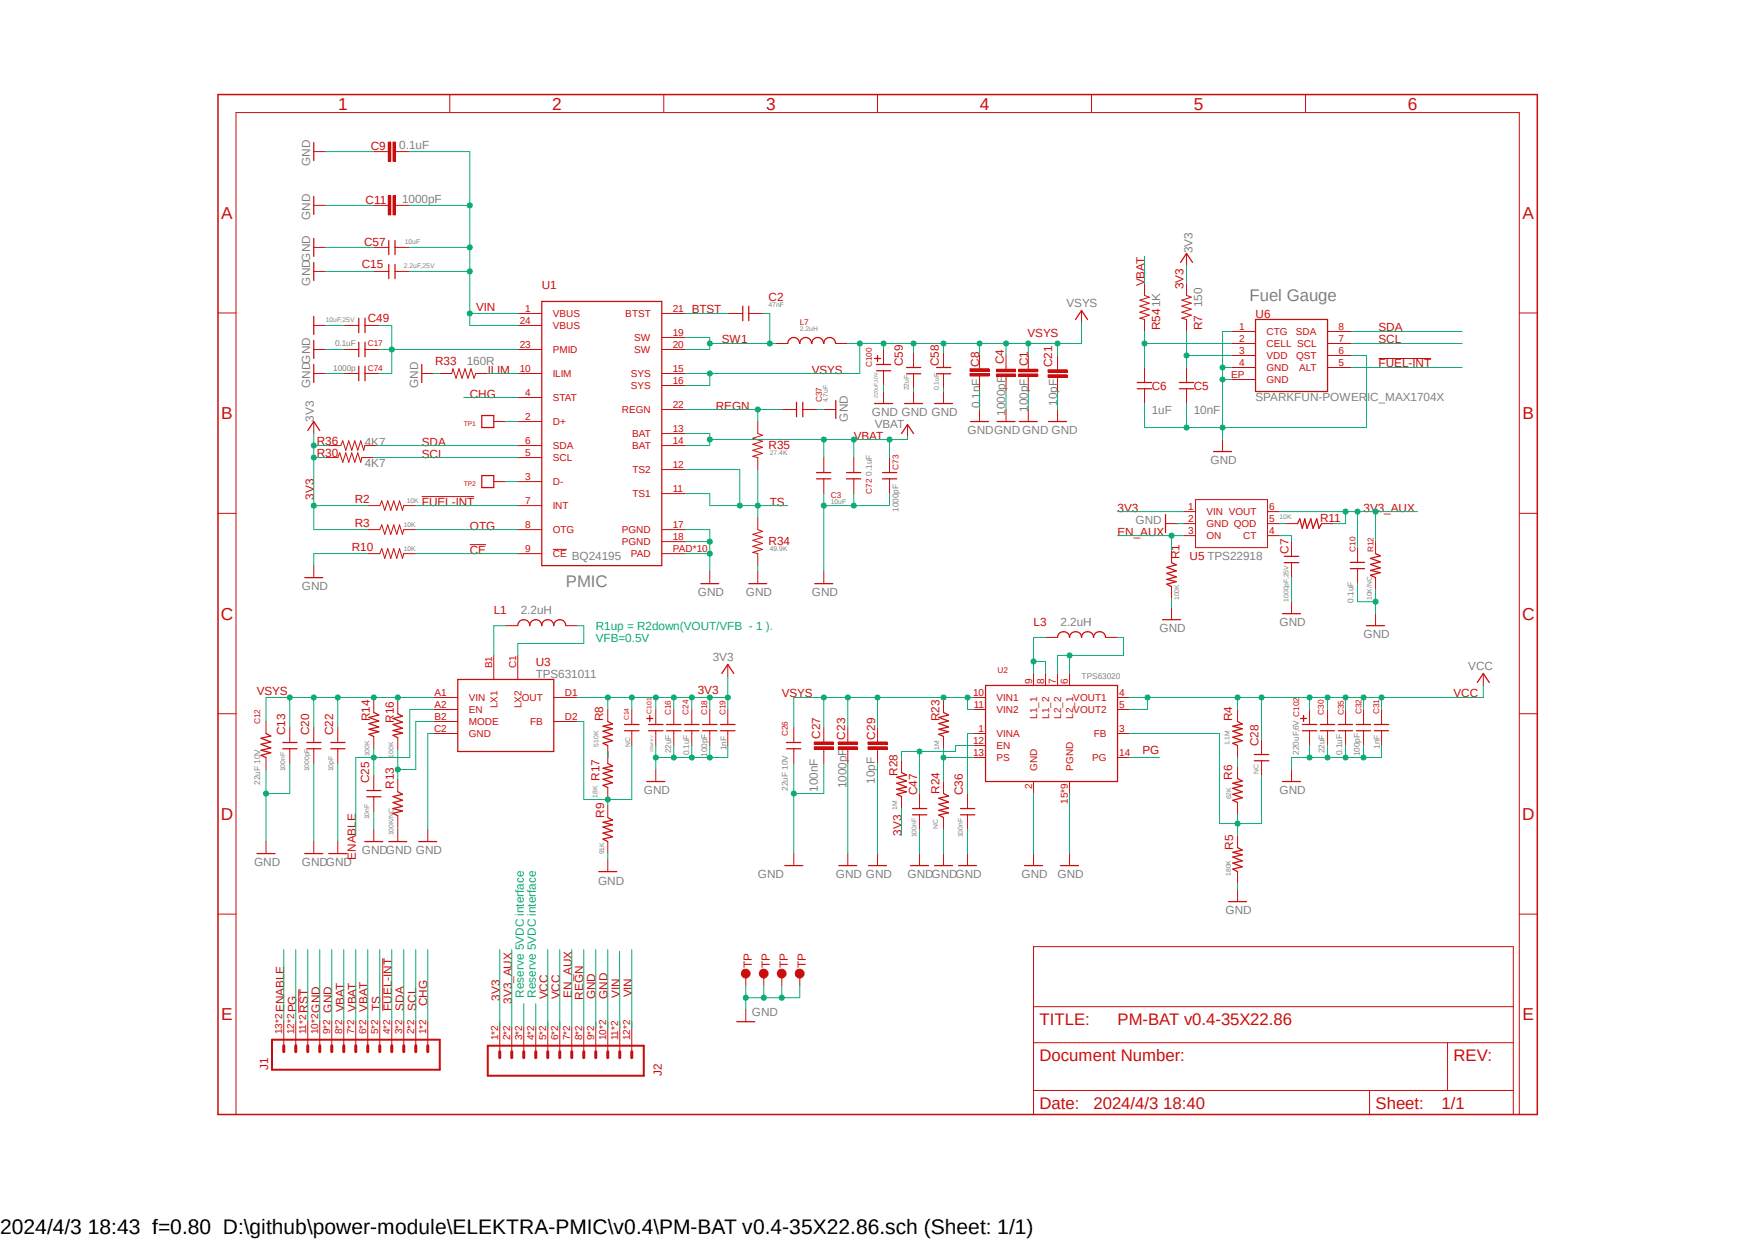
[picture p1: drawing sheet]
<svg xmlns="http://www.w3.org/2000/svg" width="297mm" height="210mm" viewBox="0 0 297 210" stroke-linecap="round" stroke-linejoin="round" font-family="sans-serif">
<defs><g id="words">
<g font-size="3.6">
<text x="0" y="208.9">2024/4/3</text>
<text x="14.9" y="208.9">18:43 f=0.80 D:\github\power-module\ELEKTRA-PMIC\v0.4\PM-BAT v0.4-35X22.86.sch (Sheet: 1/1)</text>
</g>
<g font-size="2.9" fill="#c90d0c">
<text x="57.2" y="18.5">1</text>
<text x="93.5" y="18.5">2</text>
<text x="129.7" y="18.5">3</text>
<text x="165.9" y="18.5">4</text>
<text x="202.1" y="18.5">5</text>
<text x="238.4" y="18.5">6</text>
<text x="37.5" y="37">A</text>
<text x="257.8" y="37">A</text>
<text x="37.5" y="70.9">B</text>
<text x="257.8" y="70.9">B</text>
<text x="37.4" y="104.9">C</text>
<text x="257.7" y="104.9">C</text>
<text x="37.4" y="138.8">D</text>
<text x="257.7" y="138.8">D</text>
<text x="37.5" y="172.7">E</text>
<text x="257.8" y="172.7">E</text>
</g>
<g font-size="2.8" fill="#808080">
<text x="211.6" y="51">Fuel Gauge</text>
<text x="95.8" y="99.3">PMIC</text>
</g>
<g font-size="2.8" fill="#c90d0c">
<text x="176" y="173.4">TITLE:</text>
<text x="189.2" y="173.4">PM-BAT v0.4-35X22.86</text>
<text x="176" y="179.5">Document Number:</text>
<text x="246.1" y="179.5">REV:</text>
<text x="176" y="187.6">Date:</text>
<text x="185.2" y="187.6">2024/4/3</text>
<text x="197" y="187.6">18:40</text>
<text x="232.9" y="187.6">Sheet:</text>
<text x="244.1" y="187.6">1/1</text>
</g>
<g font-size="2" fill="#808080">
<text x="52.5" y="28.1" transform="rotate(-90 52.5 28.1)">GND</text>
<text x="67.6" y="25.2">0.1uF</text>
<text x="68.1" y="34.3">1000pF</text>
<text x="52.5" y="37.2" transform="rotate(-90 52.5 37.2)">GND</text>
<text x="201.9" y="42.9" transform="rotate(-90 201.9 42.9)">3V3</text>
<text x="52.5" y="48.3" transform="rotate(-90 52.5 48.3)">GNDGND</text>
<text x="180.6" y="52">VSYS</text>
<text x="203.5" y="52" transform="rotate(-90 203.5 52)">150</text>
<text x="52.5" y="65.6" transform="rotate(-90 52.5 65.6)">GNDGND</text>
<text x="70.8" y="65.6" transform="rotate(-90 70.8 65.6)">GND</text>
<text x="79" y="61.8">160R</text>
<text x="53.1" y="71.3" transform="rotate(-90 53.1 71.3)">3V3</text>
<text x="143.6" y="71.3" transform="rotate(-90 143.6 71.3)">GND</text>
<text x="147.6" y="70.3">GND GND GND</text>
<text x="166" y="69.1" transform="rotate(-90 166 69.1)">0.1nF</text>
<text x="170.2" y="70.4" transform="rotate(-90 170.2 70.4)">1000pF</text>
<text x="174" y="69.6" transform="rotate(-90 174 69.6)">100pF</text>
<text x="179" y="68.7" transform="rotate(-90 179 68.7)">10pF</text>
<text x="195" y="70">1uF</text>
<text x="202.1" y="70">10nF</text>
<text x="212.6" y="67.9">SPARKFUN-POWER</text>
<text x="231.5" y="67.9">IC_MAX1704X</text>
<text x="61.8" y="75.5">4K7</text>
<text x="148.1" y="72.3">VBAT</text>
<text x="163.8" y="73.4">GNDGND GND GND</text>
<text x="61.8" y="79">4K7</text>
<text x="205" y="78.4">GND</text>
<text x="192.3" y="88.6">GND</text>
<text x="96.8" y="94.7">BQ24195</text>
<text x="51.1" y="99.8">GND</text>
<text x="118.2" y="100.8">GND</text>
<text x="126.3" y="100.8">GND</text>
<text x="137.5" y="100.8">GND</text>
<text x="88.2" y="103.8">2.2uH</text>
<text x="179.6" y="105.9">2.2uH</text>
<text x="196.3" y="106.9">GND</text>
<text x="216.7" y="105.9">GND</text>
<text x="230.9" y="107.9">GND</text>
<text x="120.7" y="111.9">3V3</text>
<text x="248.6" y="113.5">VCC</text>
<text x="90.7" y="114.7">TPS631011</text>
<text x="109" y="134.3">GND</text>
<text x="138.5" y="134" transform="rotate(-90 138.5 134)">100nF</text>
<text x="143.3" y="133.4" transform="rotate(-90 143.3 133.4)">1000pF</text>
<text x="148.1" y="132.6" transform="rotate(-90 148.1 132.6)">10pF</text>
<text x="216.7" y="134.3">GND</text>
<text x="43" y="146.5">GND</text>
<text x="51.1" y="146.5">GNDGND</text>
<text x="61.3" y="144.4">GNDGND GND</text>
<text x="101.3" y="149.7">GND</text>
<text x="128.3" y="148.5">GND</text>
<text x="141.5" y="148.5">GND GND</text>
<text x="153.7" y="148.5">GNDGNDGND</text>
<text x="173" y="148.5">GND</text>
<text x="179.1" y="148.5">GND</text>
<text x="207.5" y="154.6">GND</text>
<text x="127.3" y="171.9">GND</text>
</g>
<g font-size="2" fill="#c90d0c">
<text x="62.8" y="25.3">C9</text>
<text x="61.9" y="34.5">C11</text>
<text x="61.6" y="41.7">C57</text>
<text x="61.3" y="45.4">C15</text>
<text x="80.6" y="52.7">VIN</text>
<text x="91.7" y="49">U1</text>
<text x="117.1" y="53">BTST</text>
<text x="130.1" y="51">C2</text>
<text x="193.8" y="48.5" transform="rotate(-90 193.8 48.5)">VBAT</text>
<text x="200.4" y="49" transform="rotate(-90 200.4 49)">3V3</text>
<text x="212.6" y="53.8">U6</text>
<text x="62.3" y="54.6">C49</text>
<text x="122.2" y="58.1">SW1</text>
<text x="174" y="57.1">VSYS</text>
<text x="196.4" y="55.9" transform="rotate(-90 196.4 55.9)">R541K</text>
<text x="203.5" y="55.9" transform="rotate(-90 203.5 55.9)">R7</text>
<text x="233.4" y="56.1">SDA</text>
<text x="233.4" y="58.1">SCL</text>
<text x="73.7" y="61.8">R33</text>
<text x="82.6" y="63.2">ILIM</text>
<text x="137.5" y="63.2">VSYS</text>
<text x="152.9" y="62" transform="rotate(-90 152.9 62)">C59</text>
<text x="159" y="62" transform="rotate(-90 159 62)">C58</text>
<text x="165.8" y="62.1" transform="rotate(-90 165.8 62.1)">C8</text>
<text x="170" y="61.7" transform="rotate(-90 170 61.7)">C4</text>
<text x="174" y="62" transform="rotate(-90 174 62)">C1</text>
<text x="178.2" y="62.2" transform="rotate(-90 178.2 62.2)">C21</text>
<text x="195" y="66">C6</text>
<text x="202.1" y="66">C5</text>
<text x="233.4" y="62.2">FUEL-INT</text>
<text x="79.5" y="67.3">CHG</text>
<text x="121.2" y="69.3">REGN</text>
<text x="53.6" y="77.3">R30</text>
<text x="53.6" y="75.2">R36</text>
<text x="71.4" y="75.4">SDA</text>
<text x="71.4" y="77.4">SCL</text>
<text x="130.1" y="76">R35</text>
<text x="144.6" y="74.4">VBAT</text>
<text x="53.1" y="84.5" transform="rotate(-90 53.1 84.5)">3V3</text>
<text x="60.1" y="85.1">R2</text>
<text x="60.1" y="89.2">R3</text>
<text x="71.4" y="85.6">FUEL-INT</text>
<text x="79.5" y="89.6">OTG</text>
<text x="130.3" y="85.6">TS</text>
<text x="189.2" y="86.6">3V3</text>
<text x="223.5" y="88.4">R11</text>
<text x="230.9" y="86.6">3V3_AUX</text>
<text x="59.6" y="93.3">R10</text>
<text x="79.5" y="93.7">CE</text>
<text x="130.1" y="92.2">R34</text>
<text x="189.2" y="90.6">EN_AUX</text>
<text x="199.7" y="94.6" transform="rotate(-90 199.7 94.6)">R1</text>
<text x="201.4" y="94.7">U5 TPS22918</text>
<text x="218.2" y="93.7" transform="rotate(-90 218.2 93.7)">C7</text>
<text x="83.6" y="103.8">L1</text>
<text x="175" y="105.9">L3</text>
<text x="90.7" y="112.6">U3</text>
<text x="43.5" y="117.6">VSYS</text>
<text x="118.2" y="117.4">3V3</text>
<text x="132.4" y="118">VSYS</text>
<text x="246.1" y="118">VCC</text>
<text x="48.3" y="124.5" transform="rotate(-90 48.3 124.5)">C13</text>
<text x="52.3" y="124.5" transform="rotate(-90 52.3 124.5)">C20</text>
<text x="56.4" y="124.5" transform="rotate(-90 56.4 124.5)">C22</text>
<text x="62.6" y="122.1" transform="rotate(-90 62.6 122.1)">R14</text>
<text x="66.7" y="122.3" transform="rotate(-90 66.7 122.3)">R16</text>
<text x="102.1" y="122" transform="rotate(-90 102.1 122)">R8</text>
<text x="138.9" y="125.1" transform="rotate(-90 138.9 125.1)">C27</text>
<text x="143.1" y="125.1" transform="rotate(-90 143.1 125.1)">C23</text>
<text x="148.2" y="125.1" transform="rotate(-90 148.2 125.1)">C29</text>
<text x="159.1" y="122.1" transform="rotate(-90 159.1 122.1)">R23</text>
<text x="208.6" y="122" transform="rotate(-90 208.6 122)">R4</text>
<text x="152" y="131.2" transform="rotate(-90 152 131.2)">R28</text>
<text x="193.5" y="127.6">PG</text>
<text x="208.6" y="131.9" transform="rotate(-90 208.6 131.9)">R6</text>
<text x="213.1" y="126.3" transform="rotate(-90 213.1 126.3)">C28</text>
<text x="62.5" y="132.5" transform="rotate(-90 62.5 132.5)">C25</text>
<text x="66.7" y="133.5" transform="rotate(-90 66.7 133.5)">R13</text>
<text x="101.5" y="132.1" transform="rotate(-90 101.5 132.1)">R17</text>
<text x="155.3" y="134.6" transform="rotate(-90 155.3 134.6)">C47</text>
<text x="159.1" y="134.3" transform="rotate(-90 159.1 134.3)">R24</text>
<text x="163" y="134.6" transform="rotate(-90 163 134.6)">C36</text>
<text x="102.3" y="138.4" transform="rotate(-90 102.3 138.4)">R9</text>
<text x="152.7" y="141.4" transform="rotate(-90 152.7 141.4)">3V3</text>
<text x="208.8" y="143.8" transform="rotate(-90 208.8 143.8)">R5</text>
<text x="60.2" y="145.5" transform="rotate(-90 60.2 145.5)">ENABLE</text>
<text x="127.3" y="163.7" transform="rotate(-90 127.3 163.7)">TP</text>
<text x="130.3" y="163.7" transform="rotate(-90 130.3 163.7)">TP</text>
<text x="133.4" y="163.7" transform="rotate(-90 133.4 163.7)">TP</text>
<text x="136.4" y="163.7" transform="rotate(-90 136.4 163.7)">TP</text>
<text x="48.1" y="171.2" transform="rotate(-90 48.1 171.2)">ENABLE</text>
<text x="50.1" y="171.3" transform="rotate(-90 50.1 171.3)">PG</text>
<text x="52.1" y="171.4" transform="rotate(-90 52.1 171.4)">RST</text>
<text x="54.1" y="171.4" transform="rotate(-90 54.1 171.4)">GND</text>
<text x="56.2" y="171.4" transform="rotate(-90 56.2 171.4)">GND</text>
<text x="58.3" y="171.3" transform="rotate(-90 58.3 171.3)">VBAT</text>
<text x="60.3" y="171.3" transform="rotate(-90 60.3 171.3)">VBAT</text>
<text x="62.2" y="171.2" transform="rotate(-90 62.2 171.2)">VBAT</text>
<text x="64.3" y="171.1" transform="rotate(-90 64.3 171.1)">TS</text>
<text x="66.3" y="171.1" transform="rotate(-90 66.3 171.1)">FUEL-INT</text>
<text x="68.4" y="171" transform="rotate(-90 68.4 171)">SDA</text>
<text x="70.4" y="171" transform="rotate(-90 70.4 171)">SCL</text>
<text x="72.3" y="170.3" transform="rotate(-90 72.3 170.3)">CHG</text>
<text x="84.6" y="169.3" transform="rotate(-90 84.6 169.3)">3V3</text>
<text x="86.7" y="169.8" transform="rotate(-90 86.7 169.8)">3V3_AUX</text>
<text x="92.8" y="169.1" transform="rotate(-90 92.8 169.1)">VCC</text>
<text x="94.8" y="169.1" transform="rotate(-90 94.8 169.1)">VCC</text>
<text x="96.8" y="168.8" transform="rotate(-90 96.8 168.8)">EN_AUX</text>
<text x="98.8" y="169.2" transform="rotate(-90 98.8 169.2)">REGN</text>
<text x="100.8" y="169.1" transform="rotate(-90 100.8 169.1)">GND</text>
<text x="102.9" y="169" transform="rotate(-90 102.9 169)">GND</text>
<text x="104.9" y="168.8" transform="rotate(-90 104.9 168.8)">VIN</text>
<text x="107" y="168.8" transform="rotate(-90 107 168.8)">VIN</text>
<text x="45.4" y="181" transform="rotate(-90 45.4 181)">J1</text>
<text x="112.1" y="182" transform="rotate(-90 112.1 182)">J2</text>
</g>
<g font-size="2" fill="#0dab76">
<text x="100.9" y="106.6">R1up = R2down(VOUT/VFB - 1 ).</text>
<text x="100.9" y="108.7">VFB=0.5V</text>
<text x="88.7" y="168.8" transform="rotate(-90 88.7 168.8)">Reserve 5VDC interface</text>
<text x="90.7" y="168.8" transform="rotate(-90 90.7 168.8)">Reserve 5VDC interface</text>
</g>
<g font-size="1.7" fill="#c90d0c">
<text x="88.9" y="52.8">1</text>
<text x="93.6" y="53.7">VBUS</text>
<text x="105.9" y="53.7">BTST</text>
<text x="113.9" y="52.8">21</text>
<text x="88" y="58.8">23</text>
<text x="88" y="54.8">24</text>
<text x="93.6" y="59.8">PMID</text>
<text x="93.6" y="55.7">VBUS</text>
<text x="107.4" y="57.7">SW</text>
<text x="107.4" y="59.8">SW</text>
<text x="113.9" y="56.8">19</text>
<text x="113.9" y="58.8">20</text>
<text x="209.8" y="57.8">2</text>
<text x="209.8" y="55.8">1</text>
<text x="209.8" y="59.9">3</text>
<text x="214.5" y="58.8">CELL SCL</text>
<text x="214.5" y="56.7">CTG</text>
<text x="219.4" y="56.7">SDA</text>
<text x="226.7" y="59.9">6</text>
<text x="226.7" y="57.8">7</text>
<text x="226.7" y="55.8">8</text>
<text x="88" y="62.9">10</text>
<text x="93.6" y="63.8">ILIM</text>
<text x="106.8" y="63.8">SYS</text>
<text x="106.8" y="65.9">SYS</text>
<text x="113.9" y="62.9">15</text>
<text x="113.9" y="64.9">16</text>
<text x="208.4" y="63.9">EP</text>
<text x="209.8" y="61.9">4</text>
<text x="214.5" y="62.8">GND</text>
<text x="214.5" y="64.8">GND</text>
<text x="214.5" y="60.8">VDD</text>
<text x="219.5" y="60.8">QST</text>
<text x="220" y="62.8">ALT</text>
<text x="226.7" y="61.9">5</text>
<text x="88.9" y="71">2</text>
<text x="88.9" y="67">4</text>
<text x="93.6" y="71.9">D+</text>
<text x="93.6" y="67.9">STAT</text>
<text x="105.3" y="69.9">REGN</text>
<text x="113.9" y="69">22</text>
<text x="88.9" y="77.1">5</text>
<text x="88.9" y="75.1">6</text>
<text x="93.6" y="76">SDA</text>
<text x="107" y="74">BAT</text>
<text x="107" y="76">BAT</text>
<text x="113.9" y="73.1">13</text>
<text x="113.9" y="75.1">14</text>
<text x="88.9" y="81.2">3</text>
<text x="93.6" y="82.1">D-</text>
<text x="93.6" y="78">SCL</text>
<text x="107.1" y="80.1">TS2</text>
<text x="113.9" y="79.2">12</text>
<text x="113.9" y="83.2">11</text>
<text x="88.9" y="85.3">7</text>
<text x="88.9" y="89.3">8</text>
<text x="93.6" y="86.1">INT</text>
<text x="107.1" y="84.1">TS1</text>
<text x="113.9" y="89.3">17</text>
<text x="201.2" y="86.3">1</text>
<text x="201.2" y="88.3">2</text>
<text x="204.3" y="87.2">VIN VOUT</text>
<text x="204.3" y="89.2">GND QOD</text>
<text x="214.9" y="88.3">5</text>
<text x="214.9" y="86.3">6</text>
<text x="88.9" y="93.4">9</text>
<text x="93.6" y="94.3">CE</text>
<text x="93.6" y="90.2">OTG</text>
<text x="105.3" y="90.2">PGND</text>
<text x="105.3" y="92.2">PGND</text>
<text x="106.8" y="94.3">PAD</text>
<text x="113.9" y="93.4">PAD*10</text>
<text x="113.9" y="91.4">18</text>
<text x="201.2" y="90.3">3</text>
<text x="204.3" y="91.2">ON</text>
<text x="210.5" y="91.2">CT</text>
<text x="214.9" y="90.3">4</text>
<text x="83.3" y="113.1" transform="rotate(-90 83.3 113.1)">B1</text>
<text x="87.4" y="113.1" transform="rotate(-90 87.4 113.1)">C1</text>
<text x="73.6" y="119.8">A2</text>
<text x="73.6" y="117.8">A1</text>
<text x="79.4" y="118.7">VIN</text>
<text x="84.2" y="119.9" transform="rotate(-90 84.2 119.9)">LX1</text>
<text x="88.3" y="119.9" transform="rotate(-90 88.3 119.9)">LX2</text>
<text x="88.3" y="118.7">OUT</text>
<text x="95.6" y="117.8">D1</text>
<text x="164.8" y="117.8">10</text>
<text x="164.9" y="119.8">11</text>
<text x="168.7" y="118.7">VIN1</text>
<text x="174.8" y="115.7" transform="rotate(-90 174.8 115.7)">9</text>
<text x="176.8" y="115.7" transform="rotate(-90 176.8 115.7)">8</text>
<text x="178.8" y="115.7" transform="rotate(-90 178.8 115.7)">7</text>
<text x="180.8" y="115.7" transform="rotate(-90 180.8 115.7)">6</text>
<text x="181.7" y="118.7">VOUT1</text>
<text x="189.5" y="117.8">4</text>
<text x="189.5" y="119.8">5</text>
<text x="73.5" y="123.9">C2</text>
<text x="73.6" y="121.8">B2</text>
<text x="79.4" y="120.7">EN</text>
<text x="79.4" y="124.8">GND</text>
<text x="79.4" y="122.7">MODE</text>
<text x="89.7" y="122.7">FB</text>
<text x="95.6" y="121.8">D2</text>
<text x="164.8" y="125.9">12</text>
<text x="165.7" y="123.9">1</text>
<text x="168.7" y="124.8">VINA</text>
<text x="168.7" y="120.7">VIN2</text>
<text x="175.6" y="121.6" transform="rotate(-90 175.6 121.6)">L1_1</text>
<text x="177.7" y="121.6" transform="rotate(-90 177.7 121.6)">L1_2</text>
<text x="179.7" y="121.6" transform="rotate(-90 179.7 121.6)">L2_2</text>
<text x="181.7" y="121.6" transform="rotate(-90 181.7 121.6)">L2_1</text>
<text x="181.7" y="120.7">VOUT2</text>
<text x="185.2" y="124.8">FB</text>
<text x="189.5" y="123.9">3</text>
<text x="164.8" y="127.9">13</text>
<text x="168.7" y="126.8">EN</text>
<text x="168.7" y="128.8">PS</text>
<text x="175.6" y="130.4" transform="rotate(-90 175.6 130.4)">GND</text>
<text x="181.7" y="130.4" transform="rotate(-90 181.7 130.4)">PGND</text>
<text x="184.9" y="128.8">PG</text>
<text x="189.5" y="127.9">14</text>
<text x="174.8" y="133.5" transform="rotate(-90 174.8 133.5)">2</text>
<text x="180.8" y="136" transform="rotate(-90 180.8 136)">15*9</text>
<text x="47.8" y="175" transform="rotate(-90 47.8 175)">13*2</text>
<text x="49.8" y="175" transform="rotate(-90 49.8 175)">12*2</text>
<text x="51.9" y="175" transform="rotate(-90 51.9 175)">11*2</text>
<text x="53.9" y="175" transform="rotate(-90 53.9 175)">10*2</text>
<text x="55.9" y="175" transform="rotate(-90 55.9 175)">9*2</text>
<text x="58" y="175" transform="rotate(-90 58 175)">8*2</text>
<text x="60" y="175" transform="rotate(-90 60 175)">7*2</text>
<text x="62" y="175" transform="rotate(-90 62 175)">6*2</text>
<text x="64.1" y="175" transform="rotate(-90 64.1 175)">5*2</text>
<text x="66.1" y="175" transform="rotate(-90 66.1 175)">4*2</text>
<text x="68.1" y="175" transform="rotate(-90 68.1 175)">3*2</text>
<text x="70.1" y="175" transform="rotate(-90 70.1 175)">2*2</text>
<text x="72.2" y="175" transform="rotate(-90 72.2 175)">1*2</text>
<text x="84.3" y="176.1" transform="rotate(-90 84.3 176.1)">1*2</text>
<text x="86.4" y="176.1" transform="rotate(-90 86.4 176.1)">2*2</text>
<text x="88.4" y="176.1" transform="rotate(-90 88.4 176.1)">3*2</text>
<text x="90.4" y="176.1" transform="rotate(-90 90.4 176.1)">4*2</text>
<text x="92.5" y="176.1" transform="rotate(-90 92.5 176.1)">5*2</text>
<text x="94.5" y="176.1" transform="rotate(-90 94.5 176.1)">6*2</text>
<text x="96.5" y="176.1" transform="rotate(-90 96.5 176.1)">7*2</text>
<text x="98.6" y="176.1" transform="rotate(-90 98.6 176.1)">8*2</text>
<text x="100.6" y="176.1" transform="rotate(-90 100.6 176.1)">9*2</text>
<text x="102.6" y="176.1" transform="rotate(-90 102.6 176.1)">10*2</text>
<text x="104.6" y="176.1" transform="rotate(-90 104.6 176.1)">11*2</text>
<text x="106.7" y="176.1" transform="rotate(-90 106.7 176.1)">12*2</text>
</g>
<g font-size="1.4" fill="#808080">
<text x="56.7" y="58.6">0.1uF</text>
<text x="56.4" y="62.7">1000p</text>
<text x="147.6" y="80.5" transform="rotate(-90 147.6 80.5)">0.1uF</text>
<text x="152.1" y="86.6" transform="rotate(-90 152.1 86.6)">1000pF</text>
<text x="229.2" y="102" transform="rotate(-90 229.2 102)">0.1uF</text>
<text x="183.1" y="115">TPS63020</text>
<text x="113.7" y="127.5" transform="rotate(-90 113.7 127.5)">22uF</text>
<text x="116.7" y="127.8" transform="rotate(-90 116.7 127.8)">0.1uF</text>
<text x="119.7" y="128.1" transform="rotate(-90 119.7 128.1)">100pF</text>
<text x="123" y="127" transform="rotate(-90 123 127)">1nF</text>
<text x="219.9" y="127.7" transform="rotate(-90 219.9 127.7)">220uF,6V C102</text>
<text x="224.3" y="127.5" transform="rotate(-90 224.3 127.5)">22uF</text>
<text x="227.3" y="127.8" transform="rotate(-90 227.3 127.8)">0.1uF</text>
<text x="230.3" y="128" transform="rotate(-90 230.3 128)">100pF</text>
<text x="233.6" y="126.7" transform="rotate(-90 233.6 126.7)">1nF</text>
<text x="44" y="132.8" transform="rotate(-90 44 132.8)">22uF 10V</text>
<text x="133.4" y="133.8" transform="rotate(-90 133.4 133.8)">22uF 10V</text>
</g>
<g font-size="1.4" fill="#c90d0c">
<text x="62.3" y="58.6">C17</text>
<text x="135.4" y="55.1">L7</text>
<text x="62.3" y="62.7">C74</text>
<text x="147.6" y="62.2" transform="rotate(-90 147.6 62.2)">C100</text>
<text x="139.1" y="68.1" transform="rotate(-90 139.1 68.1)">C37</text>
<text x="147.6" y="83.5" transform="rotate(-90 147.6 83.5)">C72</text>
<text x="152.1" y="79.5" transform="rotate(-90 152.1 79.5)">C73</text>
<text x="140.7" y="84.2">C3</text>
<text x="229.5" y="93.4" transform="rotate(-90 229.5 93.4)">C10</text>
<text x="232.6" y="93.5" transform="rotate(-90 232.6 93.5)">R12</text>
<text x="168.9" y="114">U2</text>
<text x="44" y="122.6" transform="rotate(-90 44 122.6)">C12</text>
<text x="113.6" y="121" transform="rotate(-90 113.6 121)">C16</text>
<text x="116.6" y="121" transform="rotate(-90 116.6 121)">C24</text>
<text x="119.8" y="121.1" transform="rotate(-90 119.8 121.1)">C18</text>
<text x="122.9" y="121" transform="rotate(-90 122.9 121)">C19</text>
<text x="133.4" y="124.6" transform="rotate(-90 133.4 124.6)">C26</text>
<text x="224.2" y="121" transform="rotate(-90 224.2 121)">C30</text>
<text x="227.5" y="121" transform="rotate(-90 227.5 121)">C35</text>
<text x="230.5" y="120.9" transform="rotate(-90 230.5 120.9)">C32</text>
<text x="233.6" y="120.9" transform="rotate(-90 233.6 120.9)">C31</text>
</g>
<g font-size="1.1" fill="#808080">
<text x="68.5" y="41.3">10uF</text>
<text x="68.4" y="45.4">2.2uF,25V</text>
<text x="130.1" y="52">47nF</text>
<text x="55.2" y="54.6">10uF,25V</text>
<text x="135.4" y="56.1">2.2uH</text>
<text x="140.2" y="68.1" transform="rotate(-90 140.2 68.1)">4.7uF</text>
<text x="153.9" y="66" transform="rotate(-90 153.9 66)">22uF</text>
<text x="159" y="66" transform="rotate(-90 159 66)">0.1uF</text>
<text x="130.3" y="77">27.4K</text>
<text x="68.4" y="89.2">10K</text>
<text x="68.9" y="85.1">10K</text>
<text x="140.7" y="85.3">10uF</text>
<text x="216.7" y="87.8">10K</text>
<text x="68.4" y="93.3">10K</text>
<text x="130.3" y="93.3">49.9K</text>
<text x="199.7" y="101.6" transform="rotate(-90 199.7 101.6)">100K</text>
<text x="218.2" y="101.8" transform="rotate(-90 218.2 101.8)">1000pF,25V</text>
<text x="232.3" y="101.6" transform="rotate(-90 232.3 101.6)">10K/NC</text>
<text x="48.3" y="130.5" transform="rotate(-90 48.3 130.5)">100nF</text>
<text x="52.3" y="130.5" transform="rotate(-90 52.3 130.5)">1000pF</text>
<text x="56.4" y="130.5" transform="rotate(-90 56.4 130.5)">10pF</text>
<text x="62.6" y="128" transform="rotate(-90 62.6 128)">100K</text>
<text x="66.6" y="128.2" transform="rotate(-90 66.6 128.2)">100K</text>
<text x="101.3" y="126.4" transform="rotate(-90 101.3 126.4)">510K</text>
<text x="106.7" y="126.4" transform="rotate(-90 106.7 126.4)">NC</text>
<text x="159" y="126.9" transform="rotate(-90 159 126.9)">1M</text>
<text x="208.2" y="126.1" transform="rotate(-90 208.2 126.1)">1.1M</text>
<text x="213.1" y="130.9" transform="rotate(-90 213.1 130.9)">NC</text>
<text x="101.2" y="135" transform="rotate(-90 101.2 135)">18K</text>
<text x="151.9" y="137.1" transform="rotate(-90 151.9 137.1)">1M</text>
<text x="208.4" y="135.3" transform="rotate(-90 208.4 135.3)">62K</text>
<text x="62.5" y="138.6" transform="rotate(-90 62.5 138.6)">10nF</text>
<text x="66.6" y="141.4" transform="rotate(-90 66.6 141.4)">100K/NC</text>
<text x="155.2" y="141.7" transform="rotate(-90 155.2 141.7)">100nF</text>
<text x="158.8" y="140.2" transform="rotate(-90 158.8 140.2)">NC</text>
<text x="163" y="141.7" transform="rotate(-90 163 141.7)">100nF</text>
<text x="102.3" y="144.6" transform="rotate(-90 102.3 144.6)">91K</text>
<text x="208.4" y="148.2" transform="rotate(-90 208.4 148.2)">180K</text>
</g>
<g font-size="1.1" fill="#c90d0c">
<text x="78.5" y="72.1">TP1</text>
<text x="78.5" y="82.3">TP2</text>
<text x="106.5" y="121.9" transform="rotate(-90 106.5 121.9)">C14</text>
<text x="110.3" y="120.8" transform="rotate(-90 110.3 120.8)">C101</text>
</g>
<text font-size=".9" fill="#808080" x="148.6" y="67.3" transform="rotate(-90 148.6 67.3)">220uF,10V</text>
<text font-size=".7" fill="#808080" x="110.6" y="127.3" transform="rotate(-90 110.6 127.3)">220uF.6V</text>
</g></defs>
<path d="M36.4 15.7l224.2 173.4M260.6 15.7l-224.2 173.4" fill="none" stroke="#fff" stroke-width=".17"/>
<g fill="none" stroke="#c90d0c" stroke-width=".17">
<path d="M76.2 16v3.1M112.4 16v3.1M148.6 16v3.1M184.8 16v3.1M221.1 16v3.1M53.1 25.7h2.1M53.1 34.8h2.1M63.3 25.7h2.4M63.3 34.8h2.4M65.7 24h.5v3.3h-.5zM65.7 33.1h.5v3.3h-.5zM66.5 24h.5v3.3h-.5z"/>
<path d="M66.5 33.1h.5v3.3h-.5zM67 25.7h2.4M67 34.8h2.4M36.9 53h3.1M53.1 59.1h2.1M53.1 45.9h2.1M53.1 41.9h2.1M53.1 55.1h2.1M58.2 59.1h2M58.2 55.1h2.5M60.3 59.1h.4M61.8 55.1h2.5"/>
<path d="M61.8 59.1h2.5M63.3 45.9h2.5M63.3 41.9h2.5M66.8 45.9h2.6M66.8 41.9h2.6M123.2 53h2.6M126.8 53h2.5M131.4 58.1h2M141.5 58.1h2.1M149.6 59.1v2.6M154.7 59.6v2.6M159.8 59.6v2.6"/>
<path d="M165.9 59.9v2.5M183.1 52.5v2.1M193.8 48v2l.8 .3-1.6 .5 1.6 .5-1.6 .5 1.6 .5-1.6 .5 1.6 .5-1.6 .5 .8 .3v2M200.9 42.9v2M200.9 48v2l.8 .3-1.6 .5 1.6 .5-1.6 .5 1.6 .5-1.6 .5 1.6 .5-1.6 .5 .8 .3v2M257.3 53h3M53.1 63.2h2.1M53.1 71.3v2.1M55.2 77.4h2l.3-.8 .5 1.6 .5-1.6 .6 1.6 .5-1.6 .5 1.6 .5-1.6 .5 1.6 .2-.8h2M55.7 75.4h2l.3-.8 .5 1.6 .6-1.6 .5 1.6 .5-1.6 .5 1.6 .5-1.6 .5 1.6 .2-.8h2M58.2 63.2h2M60.3 63.2h.4"/>
<path d="M61.8 63.2h2.5M71.4 63.2h2M74.5 63.2h2l.2-.8 .5 1.6 .5-1.6 .5 1.6 .5-1.6 .5 1.6 .6-1.6 .5 1.6 .3-.8h2M83.6 71.3h2M128.3 71.3v2.1l.8 .3-1.6 .5 1.6 .5-1.6 .5 1.6 .5-1.6 .5 1.6 .5-1.6 .5 .8 .2v2.1M132.4 69.3h2.5M135.9 69.3h2.6M139.5 77.4v2.1M139.5 79.5v.5M139.5 69.3h2M144.6 77.4v2.1M144.6 79.5v.5"/>
<path d="M149.6 62.7v2.5M149.6 66.3v2M150.6 77.4v2.1M150.6 79.5v.5M153.7 71.8v2.1M154.7 63.2v2.5M154.7 66.3v2M159.8 63.2v2.5M159.8 66.3v2M164.3 62.4h3.2v.4h-3.2zM164.3 63.2h3.2v.4h-3.2zM165.9 63.6v2.4"/>
<path d="M165.9 69.3v2M168.7 62.5h3.3v.4h-3.3zM168.7 63.3h3.3v.4h-3.3zM170.3 60.1v2.4M170.3 63.7v2.5M170.3 69.3v2M172.5 62.5h3.2v.4h-3.2zM172.5 63.3h3.2v.4h-3.2zM174.1 60.1v2.4M174.1 63.7v2.5M174.1 69.3v2M177.5 62.6h3.2v.4h-3.2z"/>
<path d="M177.5 63.4h3.2v.4h-3.2zM179.1 60.2v2.4M179.1 63.8v2.5M179.1 69.3v2M193.8 62.2v2.5M193.8 65.8v2.5M200.9 62.2v2.5M200.9 65.8v2.5M207 74.4v2M233.4 60.7h8.9M36.9 86.9h3.1M53.1 95.7v2"/>
<path d="M62.3 85.6h2l.3-.8 .6 1.6 .5-1.6 .5 1.6 .5-1.6 .5 1.6 .4-1.6 .6 1.6 .2-.8h2M62.3 89.6h2l.3-.8 .6 1.6 .5-1.6 .5 1.6 .5-1.6 .5 1.6 .4-1.6 .6 1.6 .2-.8h2M62.3 93.7h2l.3-.9 .6 1.7 .5-1.7 .5 1.7 .5-1.7 .5 1.7 .4-1.7 .6 1.7 .2-.8h2M71.4 84h8.9M79.5 92.2h2.8M83.6 81.5h2M93.6 93h2.4M120.2 96.7v2.1M128.3 87.6v2l.8 .3-1.6 .5 1.6 .5-1.6 .5 1.6 .5-1.6 .6 1.6 .5-1.6 .5 .8 .2v2M128.3 96.7v2.1M139.5 81v2.5M139.5 96.7v2.1"/>
<path d="M144.6 81v2.5M150.6 81v2.5M257.3 86.9h3M63.3 118.5v2.1M73.4 118h4.1M83.6 110.9v4.1M85.6 105.9h2.1M87.7 110.9v4.1M93.8 118h4M95.8 105.9h2M123.2 112.4v2.1M159.8 118.5v2.1"/>
<path d="M164.8 118h2.1M175 114v2M177 107.9h2.1M177 114v2M179.1 114v2M181.1 114v2M187.2 107.9h2M189.2 118h2.1M251.2 114v2M36.9 120.8h3.1M45 122.1v2M45 128.2v2"/>
<path d="M63.3 124.6v2.1M73.4 124.1h4.1M73.4 120.1h4.1M73.4 122.1h4.1M93.8 122.1h4M102.9 120.1v2M102.9 126.2v3M102.9 133.3v2M102.9 136.3v2M111 120.1v2.5M111 123.7v2.5M111 130.2v2"/>
<path d="M114.1 120.1v2.5M114.1 123.7v2.5M117.1 120.1v2.5M117.1 123.7v2.5M120.2 120.1v2.5M120.2 123.7v2.5M123.2 120.1v2.5M123.2 123.7v2.5M134.4 123.1v2.5M134.4 126.7v2.5M137.9 125.6h3.2v.4h-3.2zM137.9 126.4h3.2v.4h-3.2z"/>
<path d="M139.5 123.1v2.5M139.5 126.8v2.4M141.9 125.6h3.3v.4h-3.3zM141.9 126.4h3.3v.4h-3.3zM143.6 123.1v2.5M143.6 126.8v2.4M147 125.6h3.2v.4h-3.2zM147 126.4h3.2v.4h-3.2zM148.6 123.1v2.5M148.6 126.8v2.4M152.7 128.7v2M152.7 134.8v2"/>
<path d="M159.8 124.6v2.1M159.8 132.2v2.1M159.8 138.3v2.1M164.8 124.1h2.1M164.8 120.1h2.1M164.8 126.2h2.1M164.8 128.2h2.1M175 132.2v2.1M181.1 132.2v2.1M189.2 124.1h2.1M189.2 120.1h2.1M189.2 128.2h2.1"/>
<path d="M209.5 120.1v2M209.5 126.2v2M209.5 129.7v2M209.5 135.8v2M218.7 130.2v2M221.7 120.1v2.5M221.7 123.7v2.5M224.8 120.1v2.5M224.8 123.7v2.5M227.8 120.1v2.5M227.8 123.7v2.5M230.9 120.1v2.5"/>
<path d="M230.9 123.7v2.5M233.9 120.1v2.5M233.9 123.7v2.5M257.3 120.8h3M36.9 154.7h3.1M45 142.4v2M53.1 142.4v2M57.2 142.4v2M63.3 140.4v2M72.4 140.4v2M102.9 142.4v2M102.9 145.5v2"/>
<path d="M134.4 144.4v2.1M143.6 144.4v2.1M148.6 144.4v2.1M155.7 144.4v2.1M159.8 144.4v2.1M163.8 144.4v2.1M175 144.4v2.1M181.1 144.4v2.1M209.5 141.4v2M209.5 147.5v2M209.5 150.5v2.1M257.3 154.7h3"/>
<path d="M48 172.9v4.1M50.1 172.9v4.1M50.6 167.4v4M52.1 172.9v4.1M54.1 172.9v4.1M56.2 172.9v4.1M58.2 172.9v4.1M60.2 172.9v4.1M62.3 172.9v4.1M64.3 172.9v4.1M64.8 162.2v8.9M66.3 172.9v4.1"/>
<path d="M68.4 172.9v4.1M70.4 172.9v4.1M72.4 172.9v4.1M84.6 173.9v4.1M86.7 173.9v4.1M88.7 173.9v4.1M90.7 173.9v4.1M92.8 173.9v4.1M94.8 173.9v4.1M96.8 173.9v4.1M98.8 173.9v4.1M100.9 173.9v4.1"/>
<path d="M102.9 173.9v4.1M104.9 173.9v4.1M107 173.9v4.1M126.3 164.8v2M175 160.2h81.2v28.4h-81.2zM175 176.4h81.2M175 170.3h81.2M245.1 176.4v8.1M40 188.6v-169.5h217.3v169.5M175 184.5h81.2M231.9 184.5v4.1"/>
</g>
<path d="M36.9 16h223.4v172.6h-223.4z" fill="none" stroke="#c90d0c" stroke-width=".25"/>
<g fill="none" stroke="#c90d0c" stroke-width=".21">
<path d="M53.1 24.1v3.1M53.1 33.2v3.1M53.1 40.3v3.1M53.1 44.4v3.1M53.1 53.6v3M53.1 57.6v3.1M60.7 53.8v2.5M60.7 57.9v2.5M61.8 53.8v2.5M61.8 57.9v2.5M65.8 40.7v2.4M65.8 44.7v2.5"/>
<path d="M66.9 40.7v2.4M66.9 44.7v2.5M125.8 51.8v2.5M126.8 51.8v2.5M133.4 58.1a1.02 1.02 0 0 1 1-1 1.02 1.02 0 0 1 1 1 1.02 1.02 0 0 1 1-1 1.02 1.02 0 0 1 1.1 1 1.02 1.02 0 0 1 1-1 1.02 1.02 0 0 1 1 1 1.02 1.02 0 0 1 1-1 1.02 1.02 0 0 1 1 1M182.1 54.1l1-1.6 1 1.6M199.9 44.4l1-1.5 1 1.5M52.1 72.9l1-1.6 1 1.6M53.1 61.7v3M60.7 62v2.4M61.8 62v2.4M71.4 61.7v3"/>
<path d="M81.6 70.3h2v2h-2zM134.9 68.1v2.4M135.9 68.1v2.4M138.3 80h2.4M141.5 67.8v3M143.3 80h2.5M148.1 68.3h3M148.1 60.7h1M148.4 61.7h2.4M148.4 62.7h2.4M148.6 60.2v1M149.4 80h2.4"/>
<path d="M152.7 73.4l1-1.6 1 1.6M153.2 68.3h3M153.5 62.2h2.4M153.5 63.2h2.4M158.2 68.3h3.1M158.6 62.2h2.4M158.6 63.2h2.4M164.3 71.3h3.1M168.8 71.3h3.1M172.6 71.3h3M177.5 71.3h3.1M192.6 64.7h2.4"/>
<path d="M192.6 65.8h2.4M199.7 64.7h2.4M199.7 65.8h2.4M205.5 76.4h3M51.6 97.7h3.1M81.6 80.5h2v2h-2zM118.7 98.8h3M126.8 98.8h3M138 98.8h3M138.3 81h2.4M143.3 81h2.5M149.4 81h2.4"/>
<path d="M77.5 115h16.3v12.2h-16.3zM87.7 105.9a1.02 1.02 0 0 1 1-1 1.02 1.02 0 0 1 1 1 1.02 1.02 0 0 1 1-1 1.02 1.02 0 0 1 1 1 1.02 1.02 0 0 1 1.1-1 1.02 1.02 0 0 1 1 1 1.02 1.02 0 0 1 1-1 1.02 1.02 0 0 1 1 1M122.2 114l1-1.6 1 1.6M166.9 116h22.3v16.2h-22.3zM179.1 107.9a1.02 1.02 0 0 1 1-1 1.02 1.02 0 0 1 1 1 1.02 1.02 0 0 1 1-1 1.02 1.02 0 0 1 1 1 1.02 1.02 0 0 1 1-1 1.02 1.02 0 0 1 1.1 1 1.02 1.02 0 0 1 1-1 1.02 1.02 0 0 1 1 1M250.1 115.5l1.1-1.5 1 1.5M45 124.1l.8 .4-1.6 .4 1.6 .7-1.6 .3 1.6 .7-1.6 .4 1.6 .4-1.6 .4 .8 .4M63.3 120.6l.8 .4-1.6 .4 1.6 .6-1.6 .4 1.6 .6-1.6 .4 1.6 .4-1.6 .4 .8 .4M102.9 122.1l.8 .4-1.6 .4 1.6 .4-1.6 .4 1.6 .6-1.6 .5 1.6 .5-1.6 .5 .8 .4M102.9 138.3l.8 .5-1.6 .3 1.6 .5-1.6 .4 1.6 .6-1.6 .4 1.6 .6-1.6 .4 .8 .4M102.9 129.2l.8 .4-1.6 .4 1.6 .4-1.6 .5 1.6 .5-1.6 .5 1.6 .6-1.6 .4 .8 .4M109.5 132.2h3.1"/>
<path d="M109.5 121.6h1M109.8 122.6h2.5M109.8 123.7h2.5M110 121.1v1M112.9 122.6h2.4M112.9 123.7h2.4M115.9 122.6h2.5M115.9 123.7h2.5M119 122.6h2.4M119 123.7h2.4M122 122.6h2.5M122 123.7h2.5"/>
<path d="M133.2 125.6h2.4M133.2 126.7h2.4M152.7 130.7l.8 .4-1.7 .4 1.7 .7-1.7 .3 1.7 .7-1.7 .4 1.7 .4-1.7 .4 .9 .4M159.8 120.6l.8 .4-1.6 .4 1.6 .6-1.6 .4 1.6 .6-1.6 .4 1.6 .4-1.6 .4 .8 .4M159.8 134.3l.8 .4-1.6 .4 1.6 .6-1.6 .4 1.6 .6-1.6 .4 1.6 .4-1.6 .4 .8 .4M209.5 122.1l.9 .4-1.7 .4 1.7 .4-1.7 .4 1.7 .6-1.7 .5 1.7 .5-1.7 .5 .8 .4M209.5 131.7l.9 .5-1.7 .3 1.7 .5-1.7 .4 1.7 .6-1.7 .4 1.7 .6-1.7 .4 .8 .4M217.2 132.2h3M220.2 121.6h1M220.5 122.6h2.5M220.5 123.7h2.5M220.7 121.1v1"/>
<path d="M223.6 122.6h2.4M223.6 123.7h2.4M226.6 122.6h2.4M226.6 123.7h2.4M229.7 122.6h2.4M229.7 123.7h2.4M232.7 122.6h2.4M232.7 123.7h2.4M43.5 144.4h3.1M51.6 144.4h3.1M55.7 144.4h3M61.8 142.4h3"/>
<path d="M70.9 142.4h3.1M101.4 147.5h3M132.9 146.5h3M142 146.5h3.1M147.1 146.5h3M154.2 146.5h3M158.2 146.5h3.1M162.3 146.5h3.1M173.5 146.5h3M179.6 146.5h3M208 152.6h3.1M209.5 143.4l.9 .4-1.7 .4 1.7 .5-1.7 .3 1.7 .7-1.7 .3 1.7 .7-1.7 .4 .8 .4"/>
</g>
<g fill="none" stroke="#c90d0c" stroke-width=".42">
<path d="M66 24v3.3M66 33.1v3.3M66.8 24v3.3M66.8 33.1v3.3M164.3 62.6h3.2M164.3 63.4h3.2M168.7 62.7h3.3M168.7 63.5h3.3M172.5 62.7h3.2M172.5 63.5h3.2M177.5 62.8h3.2M177.5 63.6h3.2"/>
<path d="M137.9 125.8h3.2M137.9 126.6h3.2M141.9 125.8h3.3M141.9 126.6h3.3M147 125.8h3.2M147 126.6h3.2"/>
</g>
<path d="M46.1 175.9h28.4v5.1h-28.4zM82.6 177h26.4v5h-26.4z" fill="none" stroke="#c90d0c" stroke-width=".34"/>
<g fill="none" stroke="#c90d0c" stroke-width=".51">
<path d="M48 177v1M50.1 177v1M52.1 177v1M54.1 177v1M56.2 177v1M58.2 177v1M60.2 177v1M62.3 177v1M64.3 177v1M66.3 177v1M68.4 177v1M70.4 177v1"/>
<path d="M72.4 177v1M84.6 178v1M86.7 178v1M88.7 178v1M90.7 178v1M92.8 178v1M94.8 178v1M96.8 178v1M98.8 178v1M100.9 178v1M102.9 178v1M104.9 178v1"/>
<path d="M107 178v1"/>
</g>
<path d="M125.6 164.3l.3-.3a.79 .79 0 0 1 .9 .2 .79 .79 0 0 1 .2 .8l-.3 .3a.73 .73 0 0 1-.7 .1 .73 .73 0 0 1-.5-.6h.8h-.8z" fill-rule="evenodd" fill="#c90d0c"/>
<path d="M125.6 164.3l.3-.3a.79 .79 0 0 1 .9 .2 .79 .79 0 0 1 .2 .8l-.3 .3a.73 .73 0 0 1-.7 .1 .73 .73 0 0 1-.5-.6h.8h-.8zM129.3 164.8v2" fill="none" stroke="#c90d0c" stroke-width=".17"/>
<path d="M128.7 164.3l.3-.3a.79 .79 0 0 1 .8 .2 .79 .79 0 0 1 .2 .8l-.2 .3a.73 .73 0 0 1-.8 .1 .73 .73 0 0 1-.4-.6h.8h-.8z" fill-rule="evenodd" fill="#c90d0c"/>
<path d="M128.7 164.3l.3-.3a.79 .79 0 0 1 .8 .2 .79 .79 0 0 1 .2 .8l-.2 .3a.73 .73 0 0 1-.8 .1 .73 .73 0 0 1-.4-.6h.8h-.8zM132.4 164.8v2" fill="none" stroke="#c90d0c" stroke-width=".17"/>
<path d="M131.7 164.3l.3-.3a.79 .79 0 0 1 .9 .2 .79 .79 0 0 1 .2 .8l-.3 .3a.73 .73 0 0 1-.8 .1 .73 .73 0 0 1-.4-.6h.8h-.8z" fill-rule="evenodd" fill="#c90d0c"/>
<path d="M131.7 164.3l.3-.3a.79 .79 0 0 1 .9 .2 .79 .79 0 0 1 .2 .8l-.3 .3a.73 .73 0 0 1-.8 .1 .73 .73 0 0 1-.4-.6h.8h-.8zM135.4 164.8v2" fill="none" stroke="#c90d0c" stroke-width=".17"/>
<path d="M134.7 164.3a.78 .78 0 0 1 1-.2 .78 .78 0 0 1 .4 .9l-.2 .3-.4 .2-.4-.1-.4-.3v-.3l.8-.1-.8 .1z" fill-rule="evenodd" fill="#c90d0c"/>
<g fill="none" stroke="#c90d0c" stroke-width=".17">
<path d="M87.7 53h4M87.7 59.1h4M87.7 55.1h4M112.1 53h4M112.1 59.1h4M112.1 57.1h4M208.5 58.1h4.1M208.5 56.1h4.1M224.8 58.1h4.1M224.8 56.1h4.1M87.7 75.4h4M87.7 63.2h4"/>
<path d="M87.7 71.3h4M87.7 77.4h4M87.7 67.3h4M112.1 79.5h4M112.1 73.4h4M112.1 75.4h4M112.1 63.2h4M112.1 69.3h4M112.1 65.2h4M208.5 62.2h4.1M208.5 64.2h4.1M208.5 60.2h4.1"/>
<path d="M224.8 62.2h4.1M224.8 60.2h4.1M87.7 93.7h4M87.7 81.5h4M87.7 85.6h4M87.7 89.6h4M112.1 93.7h4M112.1 89.6h4M112.1 91.7h4M112.1 83.5h4M197.4 88.6h2M198.4 93.2v2"/>
<path d="M198.4 99.3v2M200.4 86.6h2M200.4 88.6h2M200.4 90.6h2M202.4 84.5h12.2v8.2h-12.2zM214.6 86.6h2.1M214.6 88.6h2.1M214.6 90.6h2.1M217.7 88.6h2M218.7 91.7v2.5M218.7 95.2v2.5M223.8 88.6h2"/>
<path d="M229.9 92.7v2.5M229.9 96.2v2.6M232.9 91.7v2M232.9 97.7v2.1M67.4 118.7v2.1M198.4 102.8v2.1M218.7 101.8v2M232.9 103.8v2.1M49.1 123.1v2.5M49.1 126.7v2.5M53.1 123.1v2.5M53.1 126.7v2.5"/>
<path d="M57.2 123.1v2.5M57.2 126.7v2.5M63.3 131.2v2.1M63.3 133.3v.5M63.3 134.8v2.5M67.4 124.8v2.1M67.4 132v2M67.4 138v2.1M107 120.1v2.5M107 123.7v2.5M155.7 134.3v2M155.7 136.4v.4"/>
<path d="M155.7 137.9v2.5M163.8 134.3v2M163.8 136.4v.4M163.8 137.9v2.5M213.6 125.1v2.1M213.6 127.2v.5M213.6 128.7v2.5M67.4 140.4v2M126.3 170.9v2M134.7 164.3a.78 .78 0 0 1 1-.2 .78 .78 0 0 1 .4 .9l-.2 .3-.4 .2-.4-.1-.4-.3v-.3l.8-.1-.8 .1z"/>
</g>
<g fill="none" stroke="#c90d0c" stroke-width=".21">
<path d="M91.7 51h20.4v44.7h-20.4zM212.6 54.1h12.2v12.2h-12.2zM197.4 87.1v3M198.4 95.2l.8 .4-1.6 .4 1.6 .6-1.6 .4 1.6 .6-1.6 .4 1.6 .4-1.6 .4 .8 .5M217.5 94.1h2.4M217.5 95.2h2.4M219.7 88.6l.4-.8 .4 1.6 .4-1.6 .4 1.6 .7-1.6 .3 1.6 .7-1.6 .4 1.6 .4-.8M228.6 95.2h2.5M228.6 96.2h2.5M232.9 93.7l.8 .4-1.6 .4 1.6 .6-1.6 .4 1.6 .6-1.6 .4 1.6 .4-1.6 .4 .8 .4M196.8 104.9h3.1M217.2 103.8h3"/>
<path d="M231.4 105.9h3M47.9 125.6h2.4M47.9 126.7h2.4M51.9 125.6h2.5M51.9 126.7h2.5M56 125.6h2.4M56 126.7h2.4M62.1 133.8h2.4M62.1 134.8h2.4M67.4 120.8l.8 .4-1.7 .4 1.7 .6-1.7 .4 1.7 .6-1.7 .4 1.7 .4-1.7 .4 .9 .4M67.4 134l.8 .4-1.7 .4 1.7 .6-1.7 .4 1.7 .6-1.7 .4 1.7 .4-1.7 .4 .9 .4M105.7 122.6h2.5"/>
<path d="M105.7 123.7h2.5M154.5 136.8h2.4M154.5 137.9h2.4M162.6 136.8h2.5M162.6 137.9h2.5M212.4 127.7h2.4M212.4 128.7h2.4M65.8 142.4h3.1M124.8 172.9h3"/>
</g>
<path d="M116.1 89.6h4.1v4.1h-4.1M116.1 91.7h4.1" fill="none" stroke="#0dab76" stroke-width=".17"/>
<circle cx="120.2" cy="91.7" r=".43" fill="#0dab76"/>
<g fill="none" stroke="#0dab76" stroke-width=".17">
<path d="M120.2 93.7v3"/>
<circle cx="120.2" cy="91.7" r=".43"/>
</g>
<circle cx="120.2" cy="93.7" r=".43" fill="#0dab76"/>
<g fill="none" stroke="#0dab76" stroke-width=".17">
<path d="M55.2 34.8h8.1M55.2 25.7h8.1M55.2 45.9h8.1M55.2 59.1h3M55.2 41.9h8.1M55.2 63.2h3M73.4 63.2h1.1M138.5 69.3h1M154.7 65.7v.6M159.8 65.7v.6M170.3 66.2v3.1M174.1 66.2v3.1"/>
<path d="M62.3 93.7h-9.2v2M139.5 83.5v13.2M150.6 83.5v2.1M54.1 160.7v12.2M100.9 160.7v13.2"/>
<circle cx="120.2" cy="93.7" r=".43"/>
</g>
<circle cx="139.5" cy="85.6" r=".43" fill="#0dab76"/>
<g fill="none" stroke="#0dab76" stroke-width=".17">
<path d="M139.5 85.6h11.1M144.6 83.5v2.1"/>
<circle cx="139.5" cy="85.6" r=".43"/>
</g>
<circle cx="144.6" cy="85.6" r=".43" fill="#0dab76"/>
<g fill="none" stroke="#0dab76" stroke-width=".17">
<path d="M55.2 55.1h3M208.5 56.1h-1.5v8.1h1.5M193.8 68.3v4h7.1v-4M207 62.2h1.5"/>
<circle cx="144.6" cy="85.6" r=".43"/>
</g>
<circle cx="207" cy="62.2" r=".43" fill="#0dab76"/>
<g fill="none" stroke="#0dab76" stroke-width=".17">
<path d="M207 64.2v8.1"/>
<circle cx="207" cy="62.2" r=".43"/>
</g>
<circle cx="207" cy="64.2" r=".43" fill="#0dab76"/>
<g fill="none" stroke="#0dab76" stroke-width=".17">
<path d="M200.9 72.3h6.1"/>
<circle cx="207" cy="64.2" r=".43"/>
</g>
<circle cx="200.9" cy="72.3" r=".43" fill="#0dab76"/>
<circle cx="200.9" cy="72.3" r=".43" fill="none" stroke="#0dab76" stroke-width=".17"/>
<circle cx="207" cy="72.3" r=".43" fill="#0dab76"/>
<g fill="none" stroke="#0dab76" stroke-width=".17">
<path d="M228.9 60.2h2.5v12.1h-24.4v2.1M73.4 124.1h-1v16.3M111 126.2v4M123.2 126.2v2h-12.2M102.9 144.4v1.1"/>
<circle cx="207" cy="72.3" r=".43"/>
</g>
<circle cx="111" cy="128.2" r=".43" fill="#0dab76"/>
<g fill="none" stroke="#0dab76" stroke-width=".17">
<path d="M114.1 126.2v2"/>
<circle cx="111" cy="128.2" r=".43"/>
</g>
<circle cx="114.1" cy="128.2" r=".43" fill="#0dab76"/>
<g fill="none" stroke="#0dab76" stroke-width=".17">
<path d="M117.1 126.2v2"/>
<circle cx="114.1" cy="128.2" r=".43"/>
</g>
<circle cx="117.1" cy="128.2" r=".43" fill="#0dab76"/>
<g fill="none" stroke="#0dab76" stroke-width=".17">
<path d="M120.2 126.2v2"/>
<circle cx="117.1" cy="128.2" r=".43"/>
</g>
<circle cx="120.2" cy="128.2" r=".43" fill="#0dab76"/>
<g fill="none" stroke="#0dab76" stroke-width=".17">
<path d="M45 130.2v12.2M45 134.3h4.1"/>
<circle cx="120.2" cy="128.2" r=".43"/>
</g>
<circle cx="45" cy="134.3" r=".43" fill="#0dab76"/>
<g fill="none" stroke="#0dab76" stroke-width=".17">
<path d="M49.1 129.2v5.1M175 134.3v10.1M181.1 134.3v10.1M221.7 126.2v2M233.9 126.2v2h-15.2v2M209.5 149.5v1"/>
<circle cx="45" cy="134.3" r=".43"/>
</g>
<circle cx="221.7" cy="128.2" r=".43" fill="#0dab76"/>
<g fill="none" stroke="#0dab76" stroke-width=".17">
<path d="M224.8 126.2v2"/>
<circle cx="221.7" cy="128.2" r=".43"/>
</g>
<circle cx="224.8" cy="128.2" r=".43" fill="#0dab76"/>
<g fill="none" stroke="#0dab76" stroke-width=".17">
<path d="M227.8 126.2v2"/>
<circle cx="224.8" cy="128.2" r=".43"/>
</g>
<circle cx="227.8" cy="128.2" r=".43" fill="#0dab76"/>
<g fill="none" stroke="#0dab76" stroke-width=".17">
<path d="M230.9 126.2v2"/>
<circle cx="227.8" cy="128.2" r=".43"/>
</g>
<circle cx="230.9" cy="128.2" r=".43" fill="#0dab76"/>
<g fill="none" stroke="#0dab76" stroke-width=".17">
<path d="M134.4 129.2v15.2M139.5 129.2v5.1"/>
<circle cx="230.9" cy="128.2" r=".43"/>
</g>
<circle cx="134.4" cy="134.3" r=".43" fill="#0dab76"/>
<g fill="none" stroke="#0dab76" stroke-width=".17">
<path d="M149.6 65.2v1.1M165.9 66v3.3M179.1 66.3v3M128.3 95.7v1M53.1 129.2v13.2M57.2 129.2v13.2M63.3 137.3v3.1M134.4 134.3h5.1M143.6 129.2v15.2M148.6 129.2v15.2M155.7 140.4v4M159.8 140.4v4"/>
<path d="M163.8 140.4v4M56.2 160.7v12.2M102.9 160.7v13.2M126.3 166.8v4.1M129.3 166.8v2h-3"/>
<circle cx="134.4" cy="134.3" r=".43"/>
</g>
<circle cx="126.3" cy="168.8" r=".43" fill="#0dab76"/>
<g fill="none" stroke="#0dab76" stroke-width=".17">
<path d="M132.4 166.8v2h-3.1"/>
<circle cx="126.3" cy="168.8" r=".43"/>
</g>
<circle cx="129.3" cy="168.8" r=".43" fill="#0dab76"/>
<g fill="none" stroke="#0dab76" stroke-width=".17">
<path d="M135.4 166.8v2h-3"/>
<circle cx="129.3" cy="168.8" r=".43"/>
</g>
<circle cx="132.4" cy="168.8" r=".43" fill="#0dab76"/>
<g fill="none" stroke="#0dab76" stroke-width=".17">
<path d="M199.4 88.6h1M218.7 97.7v4.1M229.9 98.8v3h3M232.9 99.8v4M198.4 101.3v1.5"/>
<circle cx="132.4" cy="168.8" r=".43"/>
</g>
<circle cx="232.9" cy="101.8" r=".43" fill="#0dab76"/>
<g fill="none" stroke="#0dab76" stroke-width=".17">
<path d="M193.8 43.4v4.6M116.1 73.4h4.1v2h-4.1M120.2 74.4h19.3M153.7 73.9v.5M67.4 140.1v.3M58.2 160.7v12.2M60.2 160.7v12.2M62.3 160.7v12.2"/>
<circle cx="232.9" cy="101.8" r=".43"/>
</g>
<circle cx="120.2" cy="74.4" r=".43" fill="#0dab76"/>
<g fill="none" stroke="#0dab76" stroke-width=".17">
<path d="M139.5 74.4v3"/>
<circle cx="120.2" cy="74.4" r=".43"/>
</g>
<circle cx="139.5" cy="74.4" r=".43" fill="#0dab76"/>
<g fill="none" stroke="#0dab76" stroke-width=".17">
<path d="M139.5 74.4h11.1v3"/>
<circle cx="139.5" cy="74.4" r=".43"/>
</g>
<circle cx="150.6" cy="74.4" r=".43" fill="#0dab76"/>
<g fill="none" stroke="#0dab76" stroke-width=".17">
<path d="M144.6 74.4v3"/>
<circle cx="150.6" cy="74.4" r=".43"/>
</g>
<circle cx="144.6" cy="74.4" r=".43" fill="#0dab76"/>
<g fill="none" stroke="#0dab76" stroke-width=".17">
<path d="M150.6 74.4h3.1M191.3 118h42.6v2.1M251.2 116v2M92.8 160.7v13.2"/>
<circle cx="144.6" cy="74.4" r=".43"/>
</g>
<circle cx="233.9" cy="118" r=".43" fill="#0dab76"/>
<g fill="none" stroke="#0dab76" stroke-width=".17">
<path d="M230.9 118v2.1"/>
<circle cx="233.9" cy="118" r=".43"/>
</g>
<circle cx="230.9" cy="118" r=".43" fill="#0dab76"/>
<g fill="none" stroke="#0dab76" stroke-width=".17">
<path d="M227.8 118v2.1"/>
<circle cx="230.9" cy="118" r=".43"/>
</g>
<circle cx="227.8" cy="118" r=".43" fill="#0dab76"/>
<g fill="none" stroke="#0dab76" stroke-width=".17">
<path d="M224.8 118v2.1"/>
<circle cx="227.8" cy="118" r=".43"/>
</g>
<circle cx="224.8" cy="118" r=".43" fill="#0dab76"/>
<g fill="none" stroke="#0dab76" stroke-width=".17">
<path d="M221.7 118v2.1"/>
<circle cx="224.8" cy="118" r=".43"/>
</g>
<circle cx="221.7" cy="118" r=".43" fill="#0dab76"/>
<circle cx="221.7" cy="118" r=".43" fill="none" stroke="#0dab76" stroke-width=".17"/>
<circle cx="213.6" cy="118" r=".43" fill="#0dab76"/>
<g fill="none" stroke="#0dab76" stroke-width=".17">
<path d="M209.5 118v2.1M213.6 118v7.1"/>
<circle cx="213.6" cy="118" r=".43"/>
</g>
<circle cx="209.5" cy="118" r=".43" fill="#0dab76"/>
<g fill="none" stroke="#0dab76" stroke-width=".17">
<path d="M194.3 118v2.1h-3"/>
<circle cx="209.5" cy="118" r=".43"/>
</g>
<circle cx="194.3" cy="118" r=".43" fill="#0dab76"/>
<g fill="none" stroke="#0dab76" stroke-width=".17">
<path d="M116.1 57.1h4.1v2h-4.1M120.2 58.1h10.1M233.9 118h17.3M94.8 160.7v13.2"/>
<circle cx="194.3" cy="118" r=".43"/>
</g>
<circle cx="120.2" cy="58.1" r=".43" fill="#0dab76"/>
<g fill="none" stroke="#0dab76" stroke-width=".17">
<path d="M129.3 53h1v5.1h1.1"/>
<circle cx="120.2" cy="58.1" r=".43"/>
</g>
<circle cx="130.3" cy="58.1" r=".43" fill="#0dab76"/>
<g fill="none" stroke="#0dab76" stroke-width=".17">
<path d="M78.5 67.3h9.2M82.6 63.2h5.1M125.3 79.5v6.1M70.4 93.7h17.3M116.1 83.5h4.1v2.1h13.2M72.4 160.7v12.2"/>
<circle cx="130.3" cy="58.1" r=".43"/>
</g>
<circle cx="125.3" cy="85.6" r=".43" fill="#0dab76"/>
<g fill="none" stroke="#0dab76" stroke-width=".17">
<path d="M116.1 79.5h9.2M128.3 79.5v6.1"/>
<circle cx="125.3" cy="85.6" r=".43"/>
</g>
<circle cx="128.3" cy="85.6" r=".43" fill="#0dab76"/>
<g fill="none" stroke="#0dab76" stroke-width=".17">
<path d="M116.1 69.3h16.3M128.3 69.3v2M128.3 85.6v2M64.3 160.7v12.2"/>
<circle cx="128.3" cy="85.6" r=".43"/>
</g>
<circle cx="128.3" cy="69.3" r=".43" fill="#0dab76"/>
<g fill="none" stroke="#0dab76" stroke-width=".17">
<path d="M69.4 41.9h10.1v4h-10.1M116.1 53h7.1M228.9 56.1h18.7M228.9 58.1h18.7M63.3 77.4h24.4M63.8 75.4h23.9M228.9 62.2h18.7M70.4 89.6h17.3M70.4 85.6h17.3M66.3 160.7v12.2M68.4 160.7v12.2M70.4 160.7v12.2"/>
<path d="M98.8 160.7v13.2M107 160.7v13.2"/>
<circle cx="128.3" cy="69.3" r=".43"/>
</g>
<circle cx="79.5" cy="41.9" r=".43" fill="#0dab76"/>
<g fill="none" stroke="#0dab76" stroke-width=".17">
<path d="M79.5 45.9v9.2h8.2M79.5 53h8.2"/>
<circle cx="79.5" cy="41.9" r=".43"/>
</g>
<circle cx="79.5" cy="45.9" r=".43" fill="#0dab76"/>
<circle cx="79.5" cy="45.9" r=".43" fill="none" stroke="#0dab76" stroke-width=".17"/>
<circle cx="79.5" cy="53" r=".43" fill="#0dab76"/>
<g fill="none" stroke="#0dab76" stroke-width=".17">
<path d="M69.4 34.8h10.1M79.5 25.7v16.2"/>
<circle cx="79.5" cy="53" r=".43"/>
</g>
<circle cx="79.5" cy="34.8" r=".43" fill="#0dab76"/>
<g fill="none" stroke="#0dab76" stroke-width=".17">
<path d="M69.4 25.7h10.1M114.1 118h-11.2v2.1M104.9 161v12.9v-1"/>
<circle cx="79.5" cy="34.8" r=".43"/>
</g>
<circle cx="102.9" cy="118" r=".43" fill="#0dab76"/>
<g fill="none" stroke="#0dab76" stroke-width=".17">
<path d="M114.1 118v2.1"/>
<circle cx="102.9" cy="118" r=".43"/>
</g>
<circle cx="114.1" cy="118" r=".43" fill="#0dab76"/>
<g fill="none" stroke="#0dab76" stroke-width=".17">
<path d="M114.1 118h9.5M123.2 118v2.1"/>
<circle cx="114.1" cy="118" r=".43"/>
</g>
<circle cx="123.2" cy="118" r=".43" fill="#0dab76"/>
<g fill="none" stroke="#0dab76" stroke-width=".17">
<path d="M97.8 118h5.1M117.1 118v2.1M123.2 114.5v3.5"/>
<circle cx="123.2" cy="118" r=".43"/>
</g>
<circle cx="117.1" cy="118" r=".43" fill="#0dab76"/>
<g fill="none" stroke="#0dab76" stroke-width=".17">
<path d="M120.2 118v2.1"/>
<circle cx="117.1" cy="118" r=".43"/>
</g>
<circle cx="120.2" cy="118" r=".43" fill="#0dab76"/>
<g fill="none" stroke="#0dab76" stroke-width=".17">
<path d="M111 118v2.1"/>
<circle cx="120.2" cy="118" r=".43"/>
</g>
<circle cx="111" cy="118" r=".43" fill="#0dab76"/>
<g fill="none" stroke="#0dab76" stroke-width=".17">
<path d="M107 118v2.1"/>
<circle cx="111" cy="118" r=".43"/>
</g>
<circle cx="107" cy="118" r=".43" fill="#0dab76"/>
<g fill="none" stroke="#0dab76" stroke-width=".17">
<path d="M53.1 77.4h2.1M55.7 75.4h-2.6v10.2h9.2"/>
<circle cx="107" cy="118" r=".43"/>
</g>
<circle cx="53.1" cy="77.4" r=".43" fill="#0dab76"/>
<circle cx="53.1" cy="77.4" r=".43" fill="none" stroke="#0dab76" stroke-width=".17"/>
<circle cx="53.1" cy="75.4" r=".43" fill="#0dab76"/>
<g fill="none" stroke="#0dab76" stroke-width=".17">
<path d="M53.1 73.4v2M53.1 85.6v4h9.2"/>
<circle cx="53.1" cy="75.4" r=".43"/>
</g>
<circle cx="53.1" cy="85.6" r=".43" fill="#0dab76"/>
<g fill="none" stroke="#0dab76" stroke-width=".17">
<path d="M200.9 44.9v3.1M189.2 86.6h11.2M63.3 126.7v4.5M73.4 120.1h-4v8.1h-6.1M152.7 136.8v4.6M48 160.7v12.2M84.6 160.7v13.2"/>
<circle cx="53.1" cy="85.6" r=".43"/>
</g>
<circle cx="63.3" cy="128.2" r=".43" fill="#0dab76"/>
<g fill="none" stroke="#0dab76" stroke-width=".17">
<path d="M73.4 118h-28.4v4.1M63.3 128.2h-3.1v13.2M191.3 128.2h5M50.1 160.7v12.2M52.1 160.7v12.2"/>
<circle cx="63.3" cy="128.2" r=".43"/>
</g>
<circle cx="49.1" cy="118" r=".43" fill="#0dab76"/>
<g fill="none" stroke="#0dab76" stroke-width=".17">
<path d="M63.3 118v.5"/>
<circle cx="49.1" cy="118" r=".43"/>
</g>
<circle cx="63.3" cy="118" r=".43" fill="#0dab76"/>
<circle cx="63.3" cy="118" r=".43" fill="none" stroke="#0dab76" stroke-width=".17"/>
<circle cx="57.2" cy="118" r=".43" fill="#0dab76"/>
<g fill="none" stroke="#0dab76" stroke-width=".17">
<path d="M57.2 118v5.1"/>
<circle cx="57.2" cy="118" r=".43"/>
</g>
<circle cx="53.1" cy="118" r=".43" fill="#0dab76"/>
<g fill="none" stroke="#0dab76" stroke-width=".17">
<path d="M49.1 118v5.1M53.1 118v5.1M67.4 118v.7"/>
<circle cx="53.1" cy="118" r=".43"/>
</g>
<circle cx="67.3" cy="118" r=".43" fill="#0dab76"/>
<g fill="none" stroke="#0dab76" stroke-width=".17">
<path d="M134.4 118h30.4M163.8 118v2.1h1"/>
<circle cx="67.3" cy="118" r=".43"/>
</g>
<circle cx="163.8" cy="118" r=".43" fill="#0dab76"/>
<g fill="none" stroke="#0dab76" stroke-width=".17">
<path d="M134.4 118v5.1M139.5 118v5.1"/>
<circle cx="163.8" cy="118" r=".43"/>
</g>
<circle cx="139.5" cy="118" r=".43" fill="#0dab76"/>
<g fill="none" stroke="#0dab76" stroke-width=".17">
<path d="M159.8 118v.5"/>
<circle cx="139.5" cy="118" r=".43"/>
</g>
<circle cx="159.8" cy="118" r=".43" fill="#0dab76"/>
<g fill="none" stroke="#0dab76" stroke-width=".17">
<path d="M148.6 118v5.1"/>
<circle cx="159.8" cy="118" r=".43"/>
</g>
<circle cx="148.6" cy="118" r=".43" fill="#0dab76"/>
<g fill="none" stroke="#0dab76" stroke-width=".17">
<path d="M143.6 118v5.1"/>
<circle cx="148.6" cy="118" r=".43"/>
</g>
<circle cx="143.5" cy="118" r=".43" fill="#0dab76"/>
<g fill="none" stroke="#0dab76" stroke-width=".17">
<path d="M183.1 54.6v3.5M116.1 63.2h29.5M120.2 63.2v2h-4.1"/>
<circle cx="143.5" cy="118" r=".43"/>
</g>
<circle cx="120.2" cy="63.2" r=".43" fill="#0dab76"/>
<g fill="none" stroke="#0dab76" stroke-width=".17">
<path d="M143.6 58.1h11.1v1.5M145.6 58.1v5.1"/>
<circle cx="120.2" cy="63.2" r=".43"/>
</g>
<circle cx="145.6" cy="58.1" r=".43" fill="#0dab76"/>
<g fill="none" stroke="#0dab76" stroke-width=".17">
<path d="M154.7 58.1h5.1v1.5"/>
<circle cx="145.6" cy="58.1" r=".43"/>
</g>
<circle cx="154.7" cy="58.1" r=".43" fill="#0dab76"/>
<circle cx="154.7" cy="58.1" r=".43" fill="none" stroke="#0dab76" stroke-width=".17"/>
<circle cx="159.8" cy="58.1" r=".43" fill="#0dab76"/>
<g fill="none" stroke="#0dab76" stroke-width=".17">
<path d="M159.8 58.1h23.3M174.1 58.1v2"/>
<circle cx="159.8" cy="58.1" r=".43"/>
</g>
<circle cx="174.1" cy="58.1" r=".43" fill="#0dab76"/>
<g fill="none" stroke="#0dab76" stroke-width=".17">
<path d="M170.3 58.1v2"/>
<circle cx="174.1" cy="58.1" r=".43"/>
</g>
<circle cx="170.3" cy="58.1" r=".43" fill="#0dab76"/>
<g fill="none" stroke="#0dab76" stroke-width=".17">
<path d="M179.1 58.1v2.1"/>
<circle cx="170.3" cy="58.1" r=".43"/>
</g>
<circle cx="179.1" cy="58.1" r=".43" fill="#0dab76"/>
<g fill="none" stroke="#0dab76" stroke-width=".17">
<path d="M165.9 58.1v1.8"/>
<circle cx="179.1" cy="58.1" r=".43"/>
</g>
<circle cx="165.9" cy="58.1" r=".43" fill="#0dab76"/>
<g fill="none" stroke="#0dab76" stroke-width=".17">
<path d="M149.6 58.1v1"/>
<circle cx="165.9" cy="58.1" r=".43"/>
</g>
<circle cx="149.6" cy="58.1" r=".43" fill="#0dab76"/>
<g fill="none" stroke="#0dab76" stroke-width=".17">
<path d="M200.9 56.1v6.1M200.9 60.2h7.6"/>
<circle cx="149.6" cy="58.1" r=".43"/>
</g>
<circle cx="200.9" cy="60.2" r=".43" fill="#0dab76"/>
<g fill="none" stroke="#0dab76" stroke-width=".17">
<path d="M193.8 56.1v6.1M193.8 58.1h14.7"/>
<circle cx="200.9" cy="60.2" r=".43"/>
</g>
<circle cx="193.8" cy="58.1" r=".43" fill="#0dab76"/>
<g fill="none" stroke="#0dab76" stroke-width=".17">
<path d="M102.9 135.3v1"/>
<circle cx="193.8" cy="58.1" r=".43"/>
</g>
<circle cx="102.9" cy="135.3" r=".43" fill="#0dab76"/>
<g fill="none" stroke="#0dab76" stroke-width=".17">
<path d="M85.6 105.9h-2v5M97.8 105.9h1v3h-11.1v2M97.8 122.1h1v13.2h8.2v-9.1M102.9 127.2v1M209.5 137.8v3.6"/>
<circle cx="102.9" cy="135.3" r=".43"/>
</g>
<circle cx="209.5" cy="139.4" r=".43" fill="#0dab76"/>
<g fill="none" stroke="#0dab76" stroke-width=".17">
<path d="M175 111.9h2v2.1M177 107.9h-2v6.1M191.3 124.1h15.2v15.3h7.1v-8.2M209.5 128.2v1.5"/>
<circle cx="209.5" cy="139.4" r=".43"/>
</g>
<circle cx="175" cy="111.9" r=".43" fill="#0dab76"/>
<g fill="none" stroke="#0dab76" stroke-width=".17">
<path d="M181.1 110.9v3.1M189.2 107.9h1v3h-11.1v3.1"/>
<circle cx="175" cy="111.9" r=".43"/>
</g>
<circle cx="181.1" cy="110.9" r=".43" fill="#0dab76"/>
<g fill="none" stroke="#0dab76" stroke-width=".17">
<path d="M67.4 126.9v5.1M73.4 122.1h-3v8.1h-3M164.8 124.1h-1v10.2"/>
<circle cx="181.1" cy="110.9" r=".43"/>
</g>
<circle cx="67.3" cy="130.2" r=".43" fill="#0dab76"/>
<g fill="none" stroke="#0dab76" stroke-width=".17">
<path d="M164.8 126.2h-3v1h-6.1v7.1"/>
<circle cx="67.3" cy="130.2" r=".43"/>
</g>
<circle cx="155.7" cy="127.2" r=".43" fill="#0dab76"/>
<g fill="none" stroke="#0dab76" stroke-width=".17">
<path d="M155.7 127.2h-3v1.5M159.8 126.7v5.5M159.8 128.2h5"/>
<circle cx="155.7" cy="127.2" r=".43"/>
</g>
<circle cx="159.8" cy="128.2" r=".43" fill="#0dab76"/>
<g fill="none" stroke="#0dab76" stroke-width=".17">
<path d="M64.3 59.1h23.4M64.3 55.1h2v4M85.6 71.3h2.1M85.6 81.5h2.1"/>
<circle cx="159.8" cy="128.2" r=".43"/>
</g>
<circle cx="66.3" cy="59.1" r=".43" fill="#0dab76"/>
<g fill="none" stroke="#0dab76" stroke-width=".17">
<path d="M66.3 59.1v4.1h-2M189.2 90.6h11.2M198.4 90.6v2.6M216.7 90.6h2v1.1M216.7 88.6h1M88.7 169.8v4.1M90.7 169.8v4.1"/>
<circle cx="66.3" cy="59.1" r=".43"/>
</g>
<circle cx="198.4" cy="90.6" r=".43" fill="#0dab76"/>
<g fill="none" stroke="#0dab76" stroke-width=".17">
<path d="M216.7 86.6h16.2M227.8 86.6v2h-2M96.8 160.7v13.2"/>
<circle cx="198.4" cy="90.6" r=".43"/>
</g>
<circle cx="227.8" cy="86.6" r=".43" fill="#0dab76"/>
<g fill="none" stroke="#0dab76" stroke-width=".17">
<path d="M229.9 86.6v6.1"/>
<circle cx="227.8" cy="86.6" r=".43"/>
</g>
<circle cx="229.9" cy="86.6" r=".43" fill="#0dab76"/>
<g fill="none" stroke="#0dab76" stroke-width=".17">
<path d="M232.9 86.6v5.1"/>
<circle cx="229.9" cy="86.6" r=".43"/>
</g>
<circle cx="232.9" cy="86.6" r=".43" fill="#0dab76"/>
<g fill="none" stroke="#0dab76" stroke-width=".17">
<path d="M232.9 86.6h7.1M86.7 160.7v13.2"/>
<circle cx="232.9" cy="86.6" r=".43"/>
</g>
<use href="#words"/>
</svg>
